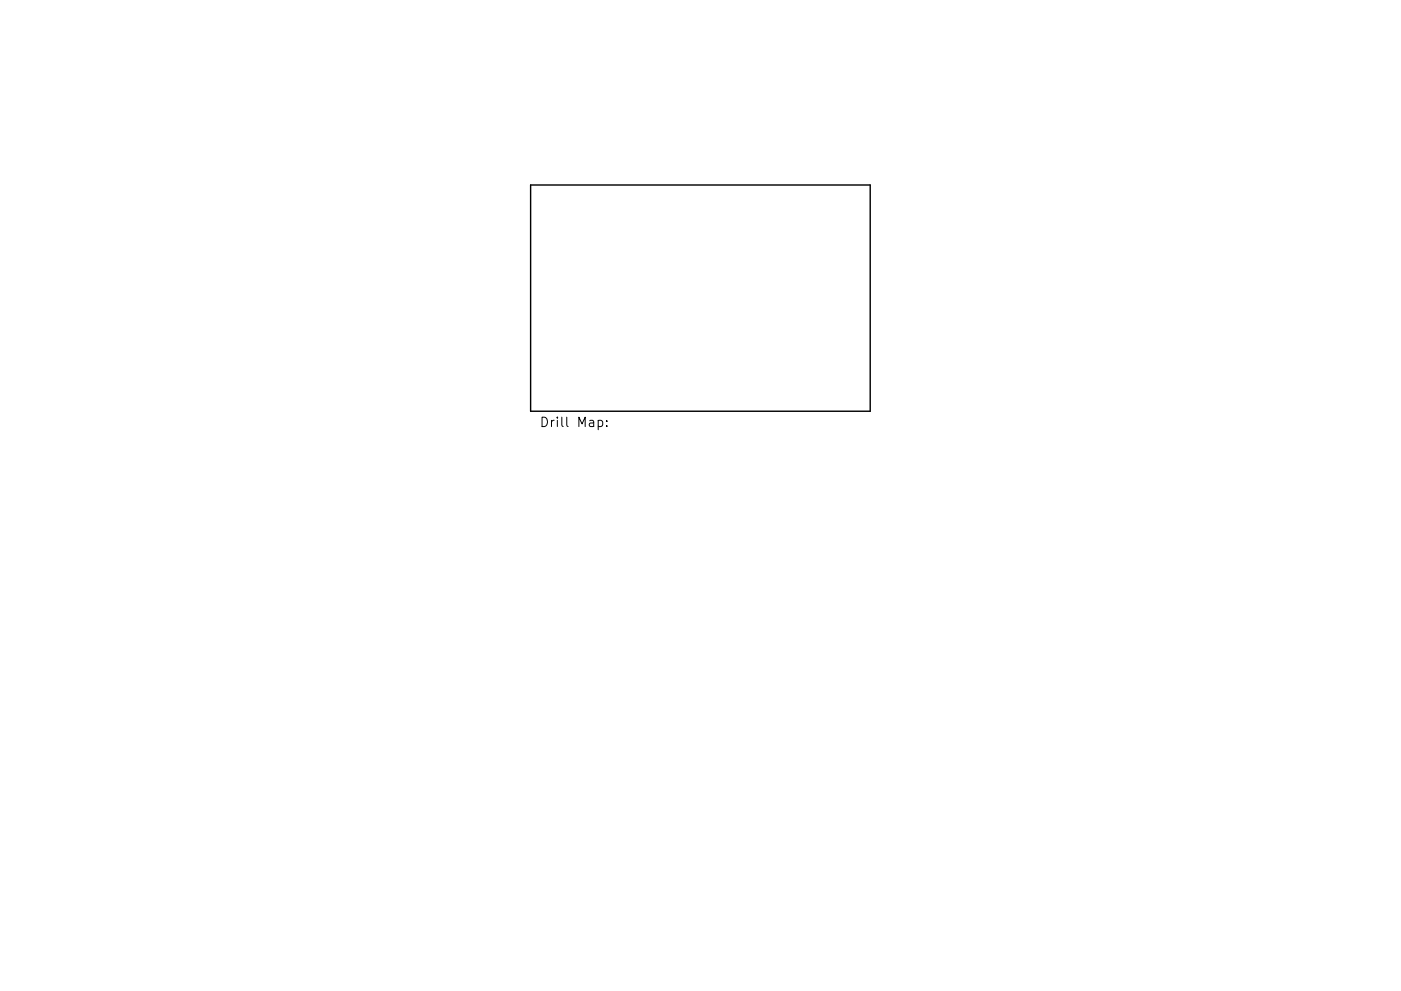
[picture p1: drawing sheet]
<svg xmlns="http://www.w3.org/2000/svg" width="297mm" height="210mm" viewBox="0 0 297 210" stroke-linecap="round" stroke-linejoin="round" font-family="sans-serif">
<defs><g id="words">
<g font-size="2.8">
<text x="114.4" y="91.2">Drill</text>
<text x="122.4" y="91.2">Map:</text>
</g>
</g></defs>
<path d="M112.5 39.3h72v48h-72z" fill="none" stroke="#000" stroke-width=".3"/>
<path d="M120.2 88.5v1.7l.3 .3" fill="none" stroke="#000" stroke-width=".21"/>
<use href="#words"/>
</svg>
